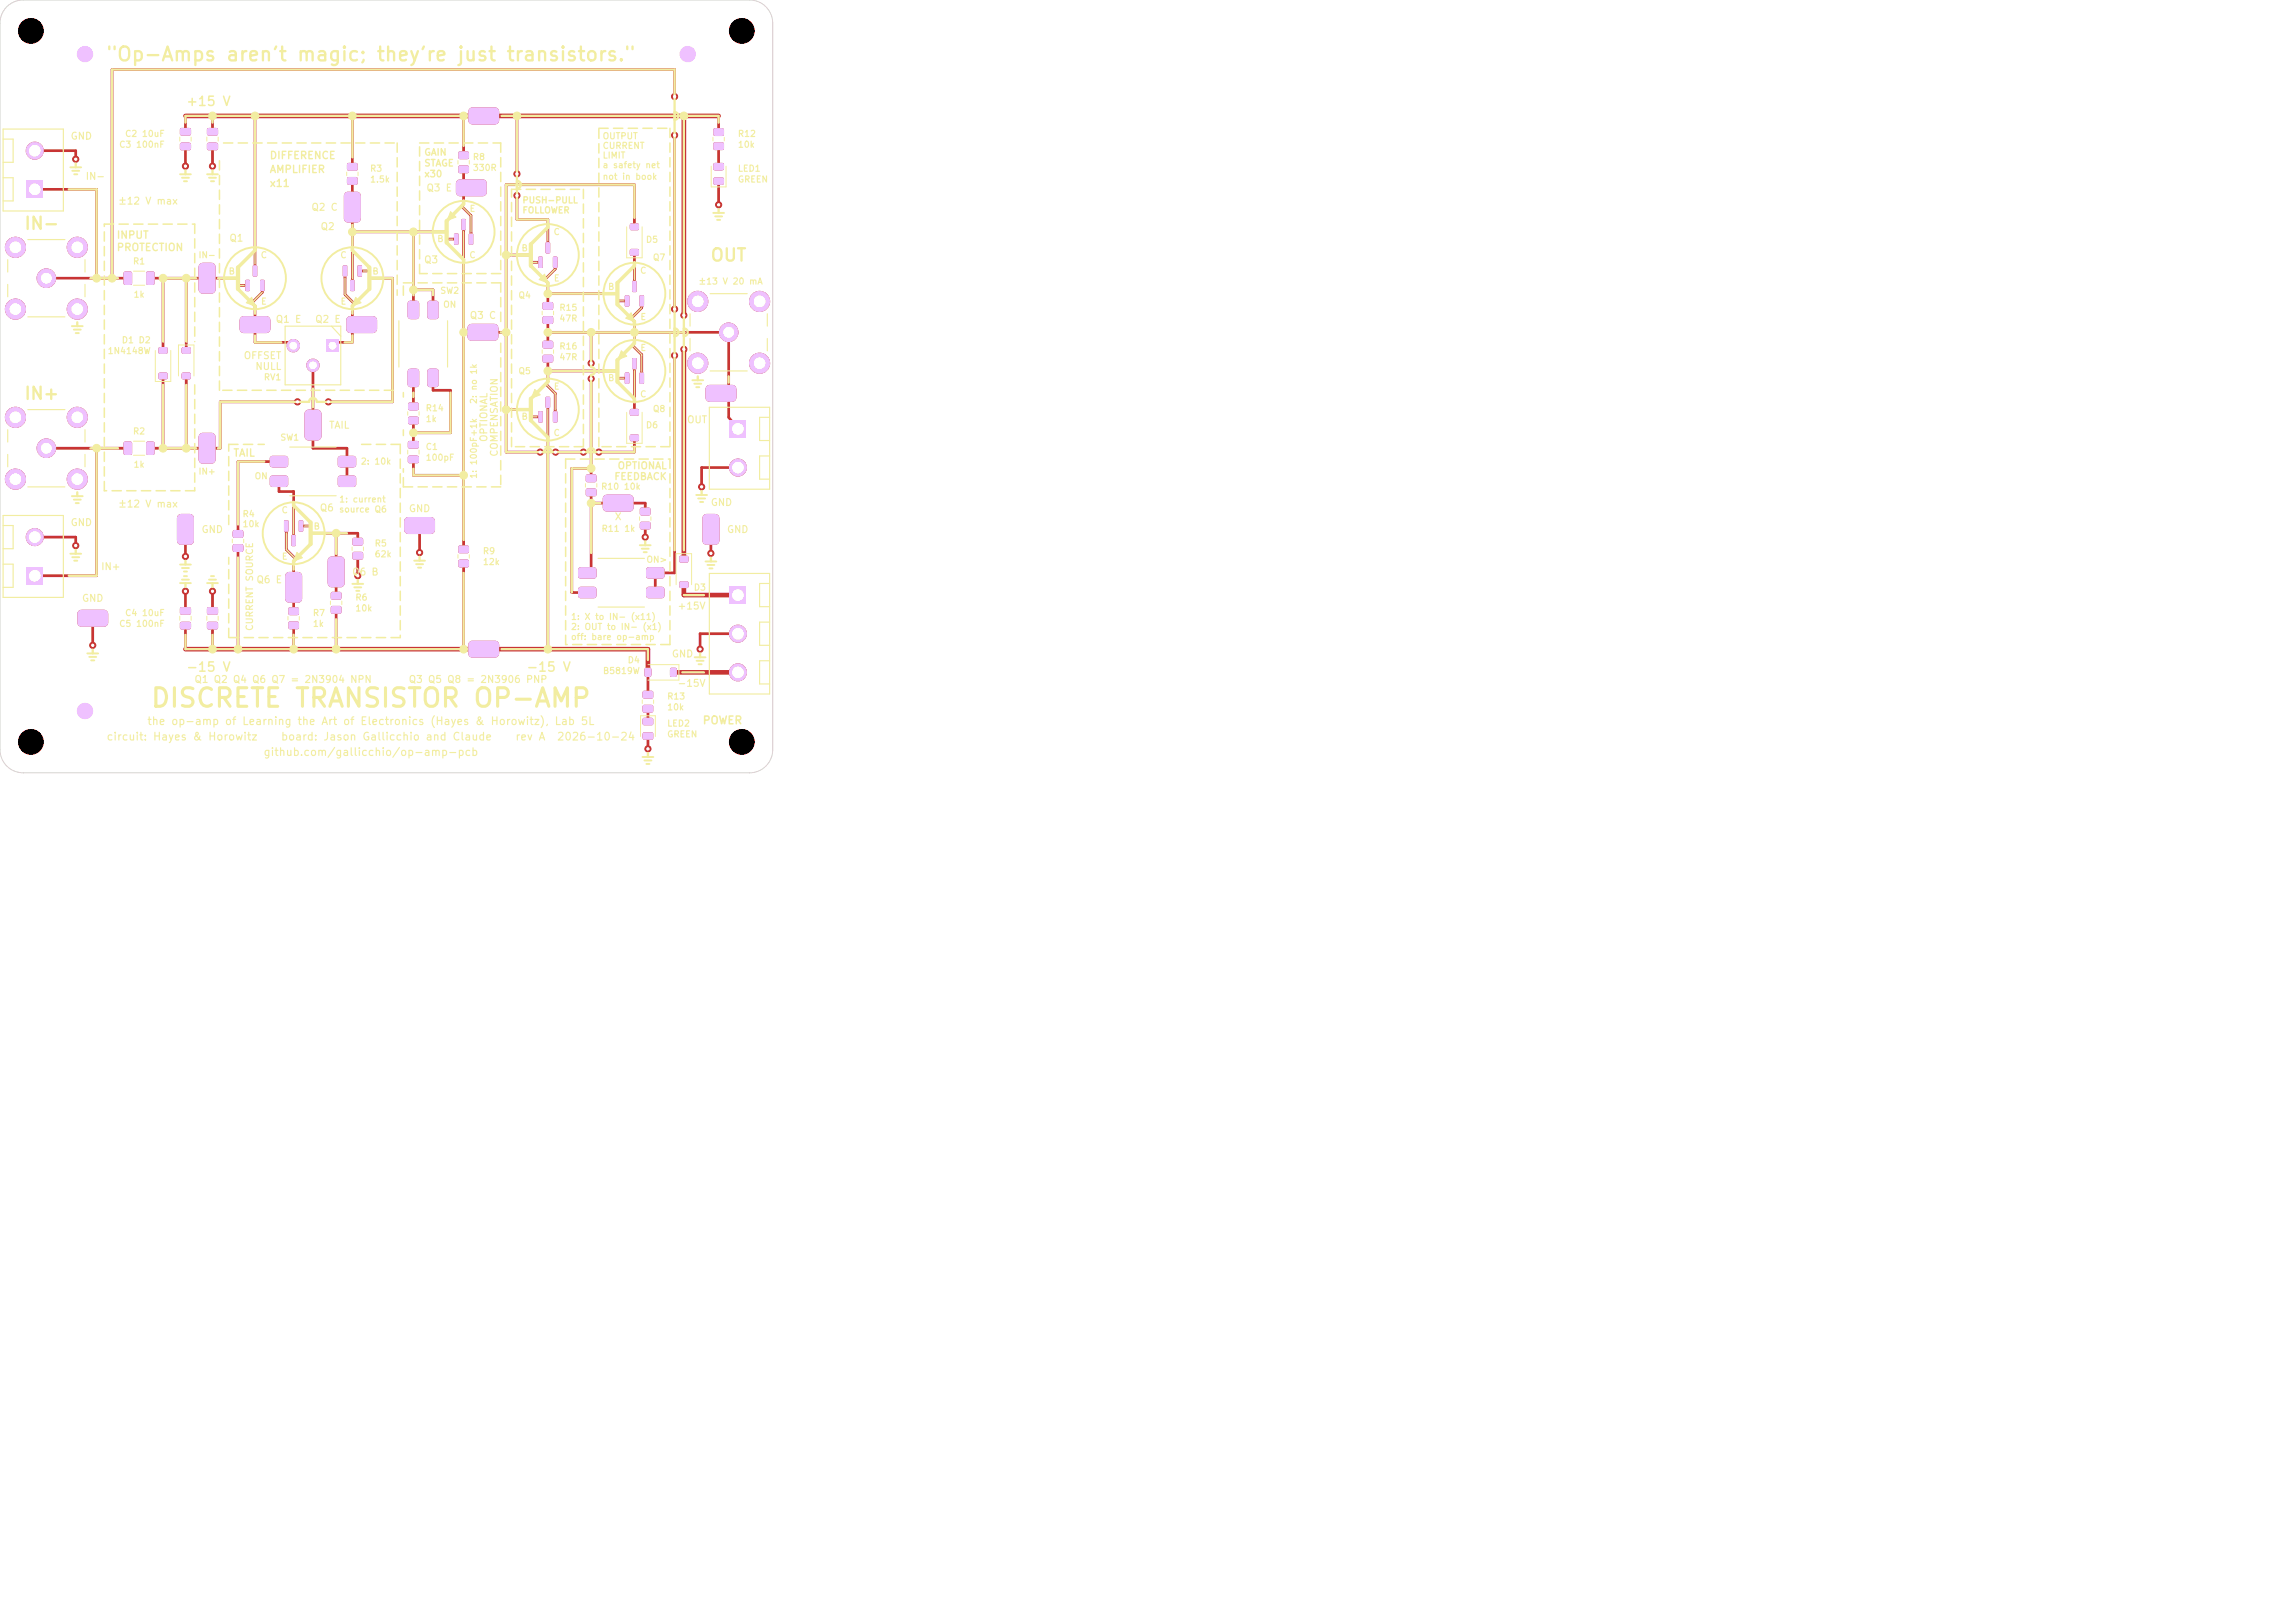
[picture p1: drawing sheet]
<svg xmlns="http://www.w3.org/2000/svg" width="297mm" height="210mm" viewBox="0 0 297 210" stroke-linecap="round" stroke-linejoin="round" font-family="sans-serif">
<defs><g id="words">
<text font-size="2.4" fill="#f2eda1" x="19.4" y="92.1">DISCRETE TRANSISTOR OP-AMP</text>
<text font-size="1.8" fill="#f2eda1" x="13.6" y="8.4">&quot;Op-Amps aren't magic; they're just transistors.&quot;</text>
<g font-size="1.6" fill="#f2eda1">
<text x="3" y="30.1">IN-</text>
<text x="91.8" y="34.2">OUT</text>
<text x="3" y="52.1">IN+</text>
</g>
<g font-size="1.2" fill="#f2eda1">
<text x="24" y="14">+15 V</text>
<text x="24" y="87.2">-15 V</text>
<text x="68" y="87.2">-15 V</text>
</g>
<g font-size="1" fill="#f2eda1">
<text x="34.8" y="20.8">DIFFERENCE</text>
<text x="34.8" y="22.6">AMPLIFIER</text>
<text x="34.8" y="24.4">x11</text>
<text x="15" y="31.1">INPUT</text>
<text x="15" y="32.7">PROTECTION</text>
<text x="30.1" y="59.3">TAIL</text>
<text x="19" y="94.1">the op-amp of Learning the Art of Electronics (Hayes &amp; Horowitz), Lab 5L</text>
<text x="90.9" y="94">POWER</text>
<text x="13.7" y="96.1">circuit: Hayes &amp; Horowitz</text>
<text x="34" y="98.1">github.com/gallicchio/op-amp-pcb</text>
<text x="36.3" y="96.1">board: Jason Gallicchio and Claude</text>
<text x="66.6" y="96.1">rev A</text>
<text x="72" y="96.1">2026-10-24</text>
</g>
<g font-size=".9" fill="#f2eda1">
<text x="9.1" y="18.3">GND</text>
<text x="11" y="23.5">IN-</text>
<text x="54.8" y="20.3">GAIN</text>
<text x="54.8" y="21.7">STAGE</text>
<text x="54.8" y="23.1">x30</text>
<text x="15.2" y="26.7">±12 V max</text>
<text x="40.2" y="27.5">Q2 C</text>
<text x="41.4" y="30">Q2</text>
<text x="55.1" y="25">Q3 E</text>
<text x="29.6" y="31.5">Q1</text>
<text x="54.8" y="34.3">Q3</text>
<text x="35.6" y="42">Q1 E</text>
<text x="40.7" y="42">Q2 E</text>
<text x="60.7" y="41.5">Q3 C</text>
<text x="31.5" y="46.7">OFFSET</text>
<text x="33" y="48.1">NULL</text>
<text x="42.5" y="55.7">TAIL</text>
<text x="63.3" y="57.3" transform="rotate(-90 63.3 57.3)">OPTIONAL</text>
<text x="64.6" y="59.2" transform="rotate(-90 64.6 59.2)">COMPENSATION</text>
<text x="88.8" y="55">OUT</text>
<text x="15.2" y="65.9">±12 V max</text>
<text x="79.4" y="62.3">FEEDBACK</text>
<text x="79.8" y="60.9">OPTIONAL</text>
<text x="91.9" y="65.7">GND</text>
<text x="9.1" y="68.3">GND</text>
<text x="26" y="69.2">GND</text>
<text x="41.3" y="66.4">Q6</text>
<text x="52.8" y="66.5">GND</text>
<text x="79.5" y="67.5">X</text>
<text x="94" y="69.2">GND</text>
<text x="13" y="74">IN+</text>
<text x="33.1" y="75.7">Q6 E</text>
<text x="45.5" y="74.7">Q6 B</text>
<text x="10.5" y="78.1">GND</text>
<text x="32.9" y="81.7" transform="rotate(-90 32.9 81.7)">CURRENT SOURCE</text>
<text x="87.6" y="79.1">+15V</text>
<text x="25.1" y="88.6">Q1 Q2 Q4 Q6 Q7 = 2N3904 NPN</text>
<text x="52.8" y="88.6">Q3 Q5 Q8 = 2N3906 PNP</text>
<text x="86.9" y="85.3">GND</text>
<text x="87.6" y="89.1">-15V</text>
</g>
<g font-size=".8" fill="#f2eda1">
<text x="16.1" y="17.9">C2 10uF</text>
<text x="95.4" y="17.9">R12</text>
<text x="15.4" y="19.3">C3 100nF</text>
<text x="47.8" y="22.4">R3</text>
<text x="47.8" y="23.8">1.5k</text>
<text x="61.1" y="20.9">R8</text>
<text x="61.1" y="22.3">330R</text>
<text x="77.9" y="18.2">OUTPUT</text>
<text x="77.9" y="19.5">CURRENT</text>
<text x="77.9" y="20.7">LIMIT</text>
<text x="77.9" y="22">a safety net</text>
<text x="77.9" y="23.5">not in book</text>
<text x="95.4" y="19.3">10k</text>
<text x="95.4" y="22.4">LED1</text>
<text x="95.4" y="23.8">GREEN</text>
<text x="60.7" y="27.6">E</text>
<text x="67.5" y="26.5">PUSH-PULL</text>
<text x="67.5" y="27.8">FOLLOWER</text>
<text x="17.1" y="34.4">R1</text>
<text x="25.6" y="33.6">IN-</text>
<text x="29.5" y="35.7">B</text>
<text x="33.7" y="33.6">C</text>
<text x="44" y="33.6">C</text>
<text x="48.1" y="35.7">B</text>
<text x="56.5" y="31.5">B</text>
<text x="60.7" y="33.6">C</text>
<text x="67.4" y="32.7">B</text>
<text x="71.6" y="30.6">C</text>
<text x="82.8" y="35.6">C</text>
<text x="83.5" y="31.6">D5</text>
<text x="84.4" y="33.9">Q7</text>
<text x="17.2" y="38.7">1k</text>
<text x="33.7" y="39.6">E</text>
<text x="44" y="39.6">E</text>
<text x="56.9" y="38.2">SW2</text>
<text x="57.3" y="40">ON</text>
<text x="67" y="38.8">Q4</text>
<text x="71.6" y="36.6">E</text>
<text x="72.3" y="40.4">R15</text>
<text x="72.3" y="41.8">47R</text>
<text x="78.6" y="37.7">B</text>
<text x="82.8" y="41.6">E</text>
<text x="90.3" y="37">±13 V 20 mA</text>
<text x="13.9" y="46">1N4148W</text>
<text x="15.7" y="44.6">D1 D2</text>
<text x="72.3" y="45.4">R16</text>
<text x="72.3" y="46.8">47R</text>
<text x="82.8" y="45.6">E</text>
<text x="34.1" y="49.4">RV1</text>
<text x="55" y="53.4">R14</text>
<text x="61.9" y="52.4" transform="rotate(-90 61.9 52.4)">2: no 1k</text>
<text x="67" y="48.6">Q5</text>
<text x="71.6" y="50.6">E</text>
<text x="78.6" y="49.5">B</text>
<text x="82.8" y="51.6">C</text>
<text x="84.4" y="53.5">Q8</text>
<text x="17.1" y="56.4">R2</text>
<text x="36.2" y="57.2">SW1</text>
<text x="55" y="54.8">1k</text>
<text x="55" y="58.4">C1</text>
<text x="55" y="59.8">100pF</text>
<text x="67.4" y="54.5">B</text>
<text x="71.6" y="56.6">C</text>
<text x="83.5" y="55.6">D6</text>
<text x="17.2" y="60.7">1k</text>
<text x="25.6" y="61.6">IN+</text>
<text x="32.9" y="62.2">ON</text>
<text x="43.8" y="65.2">1: current</text>
<text x="46.6" y="60.3">2: 10k</text>
<text x="61.9" y="62" transform="rotate(-90 61.9 62)">1: 100pF+1k</text>
<text x="77.7" y="63.6">R10 10k</text>
<text x="31.3" y="67.1">R4</text>
<text x="31.3" y="68.4">10k</text>
<text x="36.4" y="66.6">C</text>
<text x="40.5" y="68.7">B</text>
<text x="43.8" y="66.5">source Q6</text>
<text x="48.4" y="70.9">R5</text>
<text x="62.4" y="71.9">R9</text>
<text x="77.8" y="69">R11 1k</text>
<text x="36.4" y="72.6">E</text>
<text x="45.9" y="77.9">R6</text>
<text x="48.4" y="72.3">62k</text>
<text x="62.4" y="73.3">12k</text>
<text x="83.6" y="73">ON&gt;</text>
<text x="89.7" y="76.6">D3</text>
<text x="15.4" y="81.3">C5 100nF</text>
<text x="16.1" y="79.9">C4 10uF</text>
<text x="40.4" y="79.9">R7</text>
<text x="40.4" y="81.3">1k</text>
<text x="45.9" y="79.3">10k</text>
<text x="73.8" y="80.4">1: X to IN- (x11)</text>
<text x="73.8" y="81.7">2: OUT to IN- (x1)</text>
<text x="73.8" y="83">off: bare op-amp</text>
<text x="78" y="87.4">B5819W</text>
<text x="81.2" y="86">D4</text>
<text x="86.3" y="94.2">LED2</text>
<text x="86.3" y="95.6">GREEN</text>
<text x="86.3" y="90.7">R13</text>
<text x="86.3" y="92.1">10k</text>
</g>
</g></defs>
<g fill="#c83434" stroke="#c83434" stroke-width=".13">
<circle cx="11" cy="7" r=".5"/>
<circle cx="11" cy="92" r=".5"/>
<circle cx="89" cy="7" r=".5"/>
</g>
<g fill="#c83434">
<path d="M52.5 67.1l.3-.2 3.2 .1 .2 .2 .1 .3-.1 1.3-.2 .2-.3 .1-3.1-.1-.2-.2-.1-.2v-1.1z"/>
<path d="M92.4 16.6h.1h1l.2 .2v.6l-.2 .2h-1l-.2-.2z"/>
<path d="M92.4 18.5l.1-.1h1l.2 .3v.6l-.2 .1h-1l-.2-.2z"/>
<path d="M42.6 72.2l.4-.2h1l.3 .1 .2 .2 .1 3.2-.1 .2-.2 .2-1.3 .1-.3-.1-.2-.2-.1-3.1z"/>
<path d="M52.9 52.1h.1h1l.2 .2v.6l-.2 .2h-1l-.2-.2z"/>
<path d="M52.9 54l.1-.1h1l.2 .3v.6l-.2 .1h-1l-.2-.2z"/>
<path d="M37.1 74.2l.3-.2h1.1l.3 .1 .2 .2 .1 3.2-.1 .2-.2 .2-1.4 .1-.2-.1-.2-.2-.1-3.1z"/>
<path d="M23.1 66.7l.3-.2h1.1l.3 .1 .2 .2 .1 3.2-.1 .2-.2 .2-1.4 .1-.2-.1-.2-.2-.1-3.1z"/>
<path d="M31.8 36.2h.4l.1 .1 .1 1.2-.1 .2h-.4l-.1-.1z"/>
<path d="M33.7 36.2h.4l.1 .1v1.2v.2h-.4l-.1-.1z"/>
<path d="M32.7 34.4l.4-.1 .2 .1v1.3l-.1 .1h-.3l-.2-.1z"/>
<path d="M94.4 54.4h2.2v2.2h-2.2z"/>
</g>
<circle cx="95.5" cy="60.5" r="1.1" fill="#c83434" stroke="#c83434" stroke-width=".13"/>
<g fill="#c83434">
<path d="M60.8 83.1l.3-.2 3.2 .1 .2 .2 .1 .3-.1 1.3-.2 .2-.3 .1-3.1-.1-.2-.2-.1-.2v-1.1z"/>
<path d="M70.3 39.1h.1h1l.2 .2v.6l-.3 .2h-.9l-.2-.2z"/>
<path d="M70.3 41l.1-.1h1l.2 .3v.6l-.3 .1h-.9l-.2-.2z"/>
</g>
<g fill="#c83434" stroke="#c83434" stroke-width=".13">
<circle cx="94.3" cy="43" r="1.2"/>
<circle cx="90.3" cy="39" r="1.3"/>
<circle cx="90.3" cy="47" r="1.3"/>
<circle cx="98.3" cy="39" r="1.3"/>
<circle cx="98.3" cy="47" r="1.3"/>
</g>
<g fill="#c83434">
<path d="M30.2 68.6h.2h.9l.2 .2v.6l-.3 .2h-.9l-.2-.2z"/>
<path d="M30.2 70.5l.2-.1h.9l.2 .3v.6l-.3 .1h-.9l-.2-.2z"/>
<path d="M37.4 78.6h.2h.9l.2 .2v.6l-.3 .2h-.9l-.2-.2z"/>
<path d="M37.4 80.5l.2-.1h.9l.2 .3v.6l-.3 .1h-.9l-.2-.2z"/>
<path d="M31.2 41.1l.3-.2 3.2 .1 .2 .2 .1 .3-.1 1.3-.2 .2-.3 .1-3.1-.1-.2-.2-.1-.2v-1.1z"/>
<path d="M69.7 33.2h.4l.1 .1v1.2v.2h-.4l-.1-.1z"/>
<path d="M71.6 33.2h.4l.1 .1v1.2v.2h-.4l-.1-.1z"/>
<path d="M70.6 31.4l.4-.1 .2 .1v1.3l-.1 .1h-.4l-.1-.1z"/>
<path d="M92.4 23h1.1l.2 .2v.6l-.2 .1h-1l-.2-.2z"/>
<path d="M92.4 21.1h1.1l.2 .2v.6l-.2 .2-1-.1-.2-.2z"/>
<path d="M42.2 43.9h1.6v1.6h-1.6z"/>
</g>
<g fill="#c83434" stroke="#c83434" stroke-width=".13">
<circle cx="40.5" cy="47.3" r=".8"/>
<circle cx="38" cy="44.7" r=".8"/>
</g>
<g fill="#c83434">
<path d="M83.2 92.9h1.2l.2 .2-.1 .6-.2 .2-1-.1-.2-.2z"/>
<path d="M83.2 94.8h1.2l.2 .2-.1 .6-.2 .1h-1l-.2-.2z"/>
<path d="M42.9 76.6h.1h1l.2 .2v.6l-.2 .2h-1l-.2-.2z"/>
<path d="M42.9 78.5l.1-.1h1l.2 .3v.6l-.2 .1h-1l-.2-.2z"/>
<path d="M59.4 70.6h.2h.9l.2 .2v.6l-.3 .2h-.9l-.2-.2z"/>
<path d="M59.4 72.5l.2-.1h.9l.2 .3v.6l-.3 .1h-.9l-.2-.2z"/>
<path d="M80.9 38.2h.4l.1 .1 .1 1.2-.1 .2h-.4l-.1-.1z"/>
<path d="M82.8 38.2h.4l.1 .1v1.2v.2h-.4l-.1-.1z"/>
<path d="M81.8 36.4l.5-.1 .1 .1v1.3l-.1 .1h-.4l-.1-.1z"/>
<path d="M94.4 75.9h2.2v2.2h-2.2z"/>
</g>
<g fill="#c83434" stroke="#c83434" stroke-width=".13">
<circle cx="95.5" cy="82" r="1.1"/>
<circle cx="95.5" cy="87" r="1.1"/>
</g>
<g fill="#c83434">
<path d="M25.9 34.2l.3-.2h1.2l.2 .1 .2 .2 .1 3.2-.1 .2-.2 .2-1.4 .1-.2-.1-.2-.2-.1-3.1z"/>
<path d="M3.4 23.4h2.2v2.2h-2.2z"/>
</g>
<circle cx="4.5" cy="19.5" r="1.1" fill="#c83434" stroke="#c83434" stroke-width=".13"/>
<g fill="#c83434">
<path d="M23.6 45l.1-.1 .9 .1 .1 .1-.1 .6-.1 .1-.9-.1-.1-.1z"/>
<path d="M23.6 48.3l.1-.1 .9 .1 .1 .1-.1 .6-.1 .1-.9-.1-.1-.1z"/>
<path d="M45 41.1l.3-.2 3.2 .1 .2 .2 .1 .3-.1 1.3-.2 .2-.3 .1-3.1-.1-.2-.2-.1-.2v-1.1z"/>
<path d="M45.7 71.5l.2-.1h.9l.2 .3v.6l-.3 .1h-.9l-.2-.2z"/>
<path d="M45.7 69.6h.2h.9l.2 .2v.6l-.3 .2h-.9l-.2-.2z"/>
<path d="M91.1 66.7l.3-.2h1.1l.3 .1 .2 .2 .1 3.2-.1 .2-.2 .2-1.4 .1-.2-.1-.2-.2-.1-3.1z"/>
<path d="M75 73.4h.2h1.8l.2 .4-.1 .9-.3 .2-1.8-.1-.2-.3v-.9z"/>
<path d="M75 76l.2-.1 1.8 .1 .2 .3-.1 1-.3 .1h-1.8l-.2-.4v-.8z"/>
<path d="M83.7 76.1l.3-.2 1.8 .1 .2 .3-.1 1-.3 .1h-1.8l-.2-.4z"/>
<path d="M83.7 73.5l.3-.1h1.8l.2 .4-.1 .9-.3 .2-1.8-.1-.2-.3z"/>
<path d="M58.8 30.2h.4l.1 .1 .1 1.2-.1 .2h-.4l-.1-.1z"/>
<path d="M60.7 30.2h.4l.1 .1 .1 1.2-.1 .2h-.4l-.1-.1z"/>
<path d="M59.7 28.4l.4-.1 .2 .1v1.3l-.1 .1h-.4l-.1-.1z"/>
</g>
<g fill="#c83434" stroke="#c83434" stroke-width=".13">
<circle cx="6" cy="58" r="1.2"/>
<circle cx="10" cy="62" r="1.3"/>
<circle cx="10" cy="54" r="1.3"/>
<circle cx="2" cy="62" r="1.3"/>
<circle cx="2" cy="54" r="1.3"/>
</g>
<g fill="#c83434">
<path d="M43.8 61.7l.3-.2 1.8 .1 .2 .3-.1 1-.3 .1h-1.8l-.2-.4z"/>
<path d="M43.8 59.1l.3-.1h1.8l.2 .4-.1 .9-.3 .2-1.8-.1-.2-.3z"/>
<path d="M35 59.1l.3-.1h1.8l.2 .4-.1 .9-.3 .2-1.8-.1-.2-.3z"/>
<path d="M35 61.7l.3-.2 1.8 .1 .2 .3-.1 1-.3 .1h-1.8l-.2-.4z"/>
<path d="M26.8 78.6h.2h1.1l.1 .2v.6l-.2 .2-1.1-.1-.1-.2z"/>
<path d="M26.8 80.5h.2h1.1l.1 .2v.6l-.2 .2-1.1-.1-.1-.2z"/>
<path d="M91.5 50l.4-.2 3.1 .1 .2 .2 .1 .3-.1 1.3-.2 .2-.3 .1-3.1-.1-.2-.2-.1-.2v-1.1z"/>
<path d="M23.3 16.6h.2h1.1l.1 .2v.6l-.2 .2-1.1-.1-.1-.2z"/>
<path d="M23.3 18.5h.2h1.1l.1 .2v.6l-.2 .2-1.1-.1-.1-.2z"/>
<path d="M75.9 61.4h.1h1l.2 .2v.6l-.3 .2h-.9l-.2-.2z"/>
<path d="M75.9 63.3l.1-.1h1l.2 .3v.6l-.3 .1h-.9l-.2-.2z"/>
<path d="M81.6 56.3l.1-.1 .9 .1 .1 .1-.1 .6-.1 .1-.9-.1-.1-.1z"/>
<path d="M81.6 53l.1-.1 .9 .1 .1 .1-.1 .6-.1 .1-.9-.1-.1-.1z"/>
<path d="M52.8 57.1h.2h1.1l.1 .2v.6l-.2 .2-1.1-.1-.1-.2z"/>
<path d="M52.8 59h.2h1.1l.1 .2v.6l-.2 .2-1.1-.1-.1-.2z"/>
<path d="M39.6 53.2l.3-.2h1.1l.3 .1 .2 .2 .1 3.2-.1 .2-.2 .2-1.4 .1-.2-.1-.2-.2-.1-3.1z"/>
<path d="M20.6 48.3l.1-.1 .9 .1 .1 .1-.1 .6-.1 .1-.9-.1-.1-.1z"/>
<path d="M20.6 45l.1-.1 .9 .1 .1 .1-.1 .6-.1 .1-.9-.1-.1-.1z"/>
<path d="M38.7 67.4l.4-.1 .1 .1v1.3v.1h-.4l-.1-.1z"/>
<path d="M36.8 67.4l.4-.1 .1 .1v1.3v.1h-.4l-.1-.1z"/>
<path d="M37.7 69.2h.4l.2 .1v1.2l-.1 .2h-.3l-.2-.1z"/>
<path d="M83.2 91.3l.2-.1h1l.2 .3-.1 .6-.2 .1h-1l-.2-.2z"/>
<path d="M83.2 89.4h.2h1l.2 .2-.1 .6-.2 .2h-1l-.2-.2z"/>
</g>
<g fill="#c83434" stroke="#c83434" stroke-width=".13">
<circle cx="6" cy="36" r="1.2"/>
<circle cx="10" cy="40" r="1.3"/>
<circle cx="10" cy="32" r="1.3"/>
<circle cx="2" cy="40" r="1.3"/>
<circle cx="2" cy="32" r="1.3"/>
</g>
<g fill="#c83434">
<path d="M60.8 14.1l.3-.2 3.2 .1 .2 .2 .1 .3-.1 1.3-.2 .2-.3 .1-3.1-.1-.2-.2-.1-.2v-1.1z"/>
<path d="M88 72l.1-.1 .9 .1 .1 .1-.1 .6-.1 .1-.9-.1-.1-.1z"/>
<path d="M88 75.3l.1-.1 .9 .1 .1 .1-.1 .6-.1 .1-.9-.1-.1-.1z"/>
<path d="M16 35.2l.9-.1 .2 .2v1.3l-.2 .3h-.7l-.2-.2v-1.3z"/>
<path d="M19 35.2l.8-.1 .2 .2v1.3l-.1 .3h-.8l-.2-.2v-1.3z"/>
<path d="M25.9 56.2l.3-.2h1.2l.2 .1 .2 .2 .1 3.2-.1 .2-.2 .2-1.4 .1-.2-.1-.2-.2-.1-3.1z"/>
<path d="M26.8 16.6h.2h1.1l.1 .2v.6l-.2 .2-1.1-.1-.1-.2z"/>
<path d="M26.8 18.5h.2h1.1l.1 .2v.6l-.2 .2-1.1-.1-.1-.2z"/>
<path d="M80.9 48.2h.4l.1 .1 .1 1.2-.1 .2h-.4l-.1-.1z"/>
<path d="M82.8 48.2h.4l.1 .1v1.2v.2h-.4l-.1-.1z"/>
<path d="M81.8 46.4l.5-.1 .1 .1v1.3l-.1 .1h-.4l-.1-.1z"/>
<path d="M46.3 34.4l.4-.1 .1 .1 .1 1.3-.1 .1h-.4l-.1-.1z"/>
<path d="M44.4 34.4l.4-.1 .1 .1v1.3v.1h-.4l-.1-.1z"/>
<path d="M45.3 36.2h.4l.2 .1v1.2l-.1 .2h-.3l-.2-.1z"/>
<path d="M10.2 79.1l.4-.2 3.1 .1 .2 .2 .1 .3-.1 1.3-.2 .2-.3 .1-3.1-.1-.2-.2-.1-.2v-1.1z"/>
<path d="M44.7 25l.3-.2h1.1l.3 .1 .2 .2 .1 3.2-.1 .2-.2 .2-1.4 .1-.2-.1-.2-.2-.1-3.1z"/>
<path d="M45 21.1h.1h1l.2 .2v.6l-.2 .2h-1l-.2-.2z"/>
<path d="M45 23l.1-.1h1l.2 .3v.6l-.2 .1h-1l-.2-.2z"/>
<path d="M69.7 53.2h.4l.1 .1v1.2v.2h-.4l-.1-.1z"/>
<path d="M71.6 53.2h.4l.1 .1v1.2v.2h-.4l-.1-.1z"/>
<path d="M70.6 51.4l.4-.1 .2 .1v1.3l-.1 .1h-.4l-.1-.1z"/>
<path d="M70.3 44.1h.1h1l.2 .2v.6l-.3 .2h-.9l-.2-.2z"/>
<path d="M70.3 46l.1-.1h1l.2 .3v.6l-.3 .1h-.9l-.2-.2z"/>
<path d="M81.6 32.3l.1-.1 .9 .1 .1 .1-.1 .6-.1 .1-.9-.1-.1-.1z"/>
<path d="M81.6 29l.1-.1 .9 .1 .1 .1-.1 .6-.1 .1-.9-.1-.1-.1z"/>
<path d="M86.8 86.5l.1-.1 .6 .1 .1 .1-.1 .9-.1 .1-.6-.1-.1-.1z"/>
<path d="M83.5 86.5l.1-.1 .6 .1 .1 .1-.1 .9-.1 .1-.6-.1-.1-.1z"/>
<path d="M82.9 65.7h.1h1l.2 .2v.6l-.3 .2h-.9l-.2-.2z"/>
<path d="M82.9 67.6l.1-.1h1l.2 .3v.6l-.3 .1h-.9l-.2-.2z"/>
<path d="M59.4 19.6h.2h.9l.2 .2v.6l-.3 .2h-.9l-.2-.2z"/>
<path d="M59.4 21.5l.2-.1h.9l.2 .3v.6l-.3 .1h-.9l-.2-.2z"/>
<path d="M78.2 64.2l.3-.2 3.2 .1 .2 .2 .1 .3-.1 1.3-.2 .2-.2 .1-3.2-.1-.2-.2-.1-.2v-1.1z"/>
<path d="M59.2 23.4l.4-.2 3.1 .1 .2 .2 .1 .3-.1 1.3-.2 .2-.3 .1-3.1-.1-.2-.2-.1-.2v-1.1z"/>
<path d="M16 57.2l.9-.1 .2 .2v1.3l-.2 .3h-.7l-.2-.2v-1.3z"/>
<path d="M19 57.2l.8-.1 .2 .2v1.3l-.1 .3h-.8l-.2-.2v-1.3z"/>
<path d="M60.7 42.1l.4-.2 3.1 .1 .2 .2 .1 .3-.1 1.3-.2 .2-.2 .1-3.2-.1-.2-.2-.1-.2v-1.1z"/>
<path d="M23.3 78.6h.2h1.1l.1 .2v.6l-.2 .2-1.1-.1-.1-.2z"/>
<path d="M23.3 80.5h.2h1.1l.1 .2v.6l-.2 .2-1.1-.1-.1-.2z"/>
<path d="M3.4 73.4h2.2v2.2h-2.2z"/>
</g>
<circle cx="4.5" cy="69.5" r="1.1" fill="#c83434" stroke="#c83434" stroke-width=".13"/>
<g fill="#c83434">
<path d="M52.8 47.9l.3-.2h.9l.2 .2v1.8l-.1 .3-1 .1-.3-.2-.1-.2z"/>
<path d="M55.4 47.9l.3-.2h.8l.2 .2 .1 1.8-.2 .3-.9 .1-.3-.2-.1-.2z"/>
<path d="M55.4 39l1-.1 .3 .2 .1 1.8-.2 .3-.9 .1-.3-.2-.1-1.8z"/>
<path d="M52.9 39l1-.1 .3 .2v1.8l-.1 .3-1 .1-.3-.2-.1-1.8z"/>
</g>
<g fill="#c83434" stroke="#c83434" stroke-width=".13">
<circle cx="88.5" cy="40.8" r=".4"/>
<circle cx="66.9" cy="22.5" r=".4"/>
<circle cx="88.5" cy="45.2" r=".4"/>
<circle cx="66.9" cy="25.3" r=".4"/>
<circle cx="87.3" cy="40" r=".4"/>
<circle cx="87.3" cy="17.5" r=".4"/>
<circle cx="87.3" cy="12.5" r=".4"/>
<circle cx="87.3" cy="46" r=".4"/>
<circle cx="76.5" cy="47" r=".4"/>
<circle cx="76.5" cy="49" r=".4"/>
<circle cx="42.5" cy="52" r=".4"/>
<circle cx="38.5" cy="52" r=".4"/>
<circle cx="69.9" cy="58.5" r=".4"/>
<circle cx="75.5" cy="58.5" r=".4"/>
<circle cx="77.5" cy="58.5" r=".4"/>
<circle cx="71.9" cy="58.5" r=".4"/>
<circle cx="90.8" cy="63" r=".4"/>
<circle cx="9.8" cy="70.6" r=".4"/>
<circle cx="27.5" cy="76.5" r=".4"/>
<circle cx="24" cy="72" r=".4"/>
<circle cx="24" cy="21.5" r=".4"/>
<circle cx="54.3" cy="71.5" r=".4"/>
<circle cx="92" cy="71.6" r=".4"/>
<circle cx="83.5" cy="69.5" r=".4"/>
<circle cx="93" cy="26.5" r=".4"/>
<circle cx="83.8" cy="96.9" r=".4"/>
<circle cx="9.8" cy="20.6" r=".4"/>
<circle cx="24" cy="76.5" r=".4"/>
<circle cx="46.3" cy="74.5" r=".4"/>
<circle cx="12" cy="83.5" r=".4"/>
<circle cx="90.6" cy="84" r=".4"/>
<circle cx="27.5" cy="21.5" r=".4"/>
</g>
<g fill="none" stroke="#c83434" stroke-width=".35">
<path d="M4.5 19.5h5.3v1.1M24 15v2.1M24 19v2.5M27.5 15v2.1M27.5 19v2.5M33 15v20.1M45.6 15v6.6M60 15v5.1M66.9 15v7.5M87.3 12.5v-3.5h-72.8v27M87.3 17.5v22.5M93 15v2.1"/>
<path d="M93 18.9v2.7M4.5 24.5h8v11.5M6 36h10.5M19.5 36h11.3v.9h1.2M21.1 36v9.4M24.1 36v9.4M33.9 36.9v.9l-1.3 1.4 .4 .4v4.7h5v.4M44.6 35.1v3l1.3 1.2-.3 .3v4.7h-2.6v.4M45.6 23.4v13.5M45.6 30h12.2v.9h1.2M46.5 35.1h1.3v.9h3v16h-8.3M53.5 30v10.1"/>
<path d="M53.5 37.5h2.5v2.6M60 21.9v4.5l-.3 .3 1.2 1.2v3M60 29.1v42M65.5 33h3.2v.9h1.2M66.9 25.3v3.1h4v3.7M70.9 38h9v.9h1.2M71.9 33.9v.9l-1.4 1.4 .4 .4v3M82.1 29.4v-5.5h-16.6v34.6h4.4M82.1 32.7v4.4M83 38.9v.9l-1.3 1.4 .4 .4v2.8l-.3 .3 1.2 1.2v3M93 23.4v3.1M6 58h10.5"/>
<path d="M12.5 58v16.5h-8M21.1 48.7v9.3M24.1 48.7v9.3M36.1 59.7h-5.3v9.4M38.5 52h-10v6h-9M40.5 47.3v10.7h4.4v4.3M53.5 48.9v3.7M53.5 54.4v3.2M53.5 59.5v2h6.5M56 48.9v1.6h2.3v5.5h-4.8M60 43h5.5M65.5 53h3.2v.9h1.2"/>
<path d="M70.9 41.4v3.2M70.9 46.4v3l-.3 .3 1.3 1.2v3M70.9 52.1v31.9M70.9 43h23.4v11l1.2 1.5M70.9 48h9v.9h1.2M71.9 58.5h3.6M76.5 43v4M76.5 49v12.9M82.1 47.1v6.3M82.1 56.7v1.8h-4.6M87.3 46v28.1h-2.5v2.6M4.5 69.5h5.3v1.1"/>
<path d="M24 68.5v3.5M24 76.5v2.6M27.5 76.5v2.6M30.8 70.9v13.1M36.1 62.3v1.3h1.9v6.3M37 68.1v3l1.3 1.2-.3 .3v6.5M38.9 68.1h1.3v.9h6.1v1.1M43.5 69v8.1M43.5 78.9v5.1M46.3 71.9v2.6M54.3 68v3.5M60 72.9v11.1"/>
<path d="M76.5 63.7v10.4h-.5M76.5 60.6h-2.5v16.1h2M76.5 65.1h7v1.1M83.5 68v1.5M92 68.5v3.1M95.5 60.5h-4.7v2.5M12 80v3.5M24 81v3M27.5 81v3M38 80.9v3.1M83.9 87v2.9M83.9 91.7v1.7"/>
<path d="M83.9 95.2v1.7M95.5 82h-4.9v2"/>
</g>
<path d="M24 15h69M88.5 15v25.8M88.5 45.2v27.2M88.5 75.7v1.3h7M24 84h59.9v3M87.1 87h8.4" fill="none" stroke="#c83434" stroke-width=".6"/>
<path d="M31.9 39.2l.7-.7 .4 1.1z" fill="none" stroke="#f2eda1" stroke-width=".13"/>
<path d="M31.9 39.2l.7-.7 .4 1.1z" fill="#f2eda1"/>
<path d="M38.4 71.5l.7 .7-1.1 .4z" fill="none" stroke="#f2eda1" stroke-width=".13"/>
<path d="M38.4 71.5l.7 .7-1.1 .4z" fill="#f2eda1"/>
<path d="M46 38.5l.7 .7-1.1 .4z" fill="none" stroke="#f2eda1" stroke-width=".13"/>
<path d="M46 38.5l.7 .7-1.1 .4z" fill="#f2eda1"/>
<path d="M58.3 27.4l.7 .7-1.1 .4z" fill="none" stroke="#f2eda1" stroke-width=".13"/>
<path d="M58.3 27.4l.7 .7-1.1 .4z" fill="#f2eda1"/>
<path d="M69.2 50.4l.7 .7-1.1 .4z" fill="none" stroke="#f2eda1" stroke-width=".13"/>
<path d="M69.2 50.4l.7 .7-1.1 .4z" fill="#f2eda1"/>
<path d="M69.8 36.2l.7-.7 .4 1.1z" fill="none" stroke="#f2eda1" stroke-width=".13"/>
<path d="M69.8 36.2l.7-.7 .4 1.1z" fill="#f2eda1"/>
<path d="M80.4 45.4l.7 .7-1.1 .4z" fill="none" stroke="#f2eda1" stroke-width=".13"/>
<path d="M80.4 45.4l.7 .7-1.1 .4z" fill="#f2eda1"/>
<path d="M81 41.2l.7-.7 .4 1.1z" fill="none" stroke="#f2eda1" stroke-width=".13"/>
<path d="M81 41.2l.7-.7 .4 1.1z" fill="#f2eda1"/>
<g fill="none" stroke="#f2eda1" stroke-width=".3">
<path d="M27.5 15v.9M33 15v16.9M45.6 15v5.4M60 15v3.9M60.3 15h-36.3v.9M64.9 15h28.1v.9M66.9 15v13.4h4v.5M87.3 14.5a.5 .5 0 0 1 .5 .5 .5 .5 0 0 1-.5 .5M88.5 15v56.2M8.9 24.5h3.6v11.5M9.8 21.2v.5M11.7 36h3.6"/>
<path d="M14.5 36v-27h72.8v62.2M20.7 36h4.7M21.1 36v8.2M24 22.1v.5M24.1 36v8.2M27.5 22.1v.5M28.2 36h.7M45.6 29.1v2.8M45.6 30h10.3M49.7 36h1.1v16h-9.8a.5 .5 0 0 0-.5-.5 .5 .5 0 0 0-.5 .5h-11.5v6h-.3M53.5 30v8.2M53.5 37.5h2.5v.7"/>
<path d="M60 34.1v35.8M65.5 33h1.3M66.9 23.4a.5 .5 0 0 1 .5 .5 .5 .5 0 0 1-.5 .5M70.9 37.1v1.3M70.9 38h7.1M82.1 28.2v-4.3h-16.6v34.6h16.6v-.7M93 27.1v.5M10 41.7v.5M11.7 58h3.6M12.5 58v16.5h-3.6M20.7 58h4.7M21.1 49.8v8.2"/>
<path d="M24.1 49.8v8.2M33 40.1v.5M33 43.4v.9h3.4M34.2 59.7h-3.4v8.2M40.5 50.3v2.4M45.6 43.4v.9h-1M45.6 40.1v.5M53.5 50.8v.6M53.5 55.6v.8M58.3 50.8v5.2h-4.8M64.8 43h.7M65.5 53h1.3"/>
<path d="M70.4 58.5a.5 .5 0 0 1 .5-.5 .5 .5 0 0 1 .5 .5M70.9 43h17.7M70.9 42.6v.8M70.9 47.6v1.3M70.9 57.1v26.9M70.9 48h7.1M76 58.5a.5 .5 0 0 1 .5-.5 .5 .5 0 0 1 .5 .5M76.5 43v4.5a.5 .5 0 0 1 .5 .5 .5 .5 0 0 1-.5 .5v12.1h-2.5v16.1M82.1 42.1v1.8M87.3 42.5a.5 .5 0 0 1 .5 .5 .5 .5 0 0 1-.5 .5M88.5 42.5a.5 .5 0 0 1 .5 .5 .5 .5 0 0 1-.5 .5M90.3 48.7v.5"/>
<path d="M94.3 48.7v.8M9.8 71.2v.5M10 63.7v.5M24 72.6v.5M24 75.5v.5M27.5 75.5v.5M30.8 72.1v11.9M38 73.1v.6M42.1 69h2.8M43.5 69v2.7M46.3 75.1v.5M53.5 60.6v.9h6.5"/>
<path d="M54.3 72.1v.5M60 74.1v9.9M77.7 65.1h-1.2v6.5M83.5 70.1v.5M88.5 77h2.6M90.8 63.6v.5M92 72.2v.5M12 84.1v.5M24 82.1v1.9h36.3M27.5 82.1v1.9M38 82.1v1.9M43.5 80.1v3.9"/>
<path d="M64.9 84h19v1.4M83.9 97.5v.5M88.3 87h2.8M90.6 84.6v.5"/>
</g>
<g fill="none" stroke="#f2eda1" stroke-width=".25">
<path d="M9.1 21.7h1.4M9.3 22.1h.9M9.6 22.6h.4M23.3 22.6h1.4M23.5 23h.9M23.8 23.5h.4M26.8 22.6h1.4M27 23h.9M27.3 23.5h.4M92.3 27.6h1.4M92.5 28h1M92.8 28.5h.4"/>
<path d="M9.3 42.2h1.4M9.5 42.7h1M9.8 43.1h.4M89.6 49.2h1.4M89.8 49.7h1M90.1 50.1h.4M9.1 71.7h1.4M9.3 64.2h1.4M9.3 72.1h.9M9.5 64.7h1M9.6 72.6h.4M9.8 65.1h.4"/>
<path d="M23.3 75.5h1.4M23.3 73.1h1.4M23.5 75h.9M23.5 73.5h.9M23.8 74.6h.4M23.8 74h.4M26.8 75.5h1.4M27 75h.9M27.3 74.6h.4M45.6 75.6h1.4M45.9 76h.8M46.1 76.5h.4"/>
<path d="M53.6 72.6h1.4M53.8 73h.9M54.1 73.5h.4M82.8 70.6h1.4M83 71h.9M83.3 71.5h.4M90.1 64.1h1.4M90.4 64.5h.8M90.6 65h.4M91.3 72.7h1.4M91.6 73.1h.8M91.8 73.6h.4"/>
<path d="M11.3 84.6h1.4M11.5 85h.9M11.8 85.5h.4M83.1 98h1.5M83.4 98.4h.9M83.6 98.9h.4M89.9 85.1h1.4M90.1 85.5h.9M90.4 86h.4"/>
<circle cx="33" cy="36" r="4"/>
<circle cx="45.6" cy="36" r="4"/>
<circle cx="60" cy="30" r="4"/>
<circle cx="70.9" cy="33" r="4"/>
<circle cx="82.1" cy="38" r="4"/>
<circle cx="70.9" cy="53" r="4"/>
<circle cx="82.1" cy="48" r="4"/>
<circle cx="38" cy="69" r="4"/>
</g>
<g fill="#f2eda1" stroke="#f2eda1" stroke-width=".13">
<circle cx="12.5" cy="36" r=".5"/>
<circle cx="12.5" cy="58" r=".5"/>
<circle cx="14.5" cy="36" r=".5"/>
<circle cx="21.1" cy="36" r=".5"/>
<circle cx="21.1" cy="58" r=".5"/>
<circle cx="24.1" cy="36" r=".5"/>
<circle cx="24.1" cy="58" r=".5"/>
<circle cx="27.5" cy="15" r=".5"/>
<circle cx="27.5" cy="84" r=".5"/>
<circle cx="30.8" cy="84" r=".5"/>
<circle cx="33" cy="15" r=".5"/>
<circle cx="38" cy="84" r=".5"/>
<circle cx="43.5" cy="69" r=".5"/>
<circle cx="43.5" cy="84" r=".5"/>
<circle cx="45.6" cy="15" r=".5"/>
<circle cx="45.6" cy="30" r=".5"/>
<circle cx="53.5" cy="30" r=".5"/>
<circle cx="53.5" cy="37.5" r=".5"/>
<circle cx="53.5" cy="56" r=".5"/>
<circle cx="60" cy="15" r=".5"/>
<circle cx="60" cy="43" r=".5"/>
<circle cx="60" cy="61.5" r=".5"/>
<circle cx="60" cy="84" r=".5"/>
<circle cx="65.5" cy="33" r=".5"/>
<circle cx="65.5" cy="43" r=".5"/>
<circle cx="65.5" cy="53" r=".5"/>
<circle cx="66.9" cy="15" r=".5"/>
<circle cx="70.9" cy="38" r=".5"/>
<circle cx="70.9" cy="43" r=".5"/>
<circle cx="70.9" cy="48" r=".5"/>
<circle cx="70.9" cy="84" r=".5"/>
<circle cx="76.5" cy="43" r=".5"/>
<circle cx="76.5" cy="60.6" r=".5"/>
<circle cx="76.5" cy="65.1" r=".5"/>
<circle cx="82.1" cy="43" r=".5"/>
<circle cx="88.5" cy="15" r=".5"/>
</g>
<g fill="none" stroke="#f2eda1" stroke-width=".2">
<path d="M28.9 18.5h1.2M30.8 18.5h1.2M32.7 18.5h1.2M34.6 18.5h1.2M36.5 18.5h1.2M38.4 18.5h1.2M40.3 18.5h1.2M42.2 18.5h1.2M44.1 18.5h1.2M46 18.5h1.2M47.9 18.5h1.2M49.8 18.5h1.2"/>
<path d="M51.4 18.5v1.2M54.3 18.5h1.2M54.3 19v1.2M56.2 18.5h1.2M58.1 18.5h1.2M60 18.5h1.2M61.9 18.5h1.2M63.8 18.5h1v1.2M77.5 16.6h1.2M77.5 16.7v1.2M77.5 18.6v1.2M79.4 16.6h1.2"/>
<path d="M81.3 16.6h1.2M83.2 16.6h1.2M85.1 16.6h1.2M86.7 16.6v1.2M86.7 18.5v1.2M13.5 30v1.2M13.5 31.9v1.2M13.5 33.8v1.2M13.5 35.7v1.2M13.5 37.6v1.2M13.5 39.5v1.2M14.7 29h-1.2v.3"/>
<path d="M15.4 29h1.2M17.3 29h1.2M19.2 29h1.2M21.1 29h1.2M23 29h1.2M24.9 29h.3v1.2M25.2 30.9v1.2M25.2 32.8v1.2M25.2 34.7v1.2M25.2 36.6v1.2M25.2 38.5v1.2M28.4 20.8v1.2"/>
<path d="M28.4 22.7v1.2M28.4 24.6v1.2M28.4 26.5v1.2M28.4 28.4v1.2M28.4 30.3v1.2M28.4 32.2v1.2M28.4 34.1v1.2M28.4 36v1.2M28.4 37.9v1.2M28.4 39.8v1.2M51.4 20.4v1.2M51.4 22.3v1.2"/>
<path d="M51.4 24.2v1.2M51.4 26.1v1.2M51.4 28v1.2M51.4 29.9v1.2M51.4 31.8v1.2M51.4 33.7v1.2M51.4 35.6v1.2M51.4 37.5v.7M52.2 36.6h1.2M52.2 37v1.2M54.1 36.6h1.2M54.3 20.9v1.2"/>
<path d="M54.3 22.8v1.2M54.3 24.7v1.2M54.3 26.6v1.2M54.3 28.5v1.2M54.3 30.4v1.2M54.3 32.3v1.2M54.3 34.2v1.2h1M56 36.6h1.2M56 35.4h1.2M57.9 36.6h1.2M57.9 35.4h1.2M59.8 36.6h1.2"/>
<path d="M59.8 35.4h1.2M61.7 36.6h1.2M61.7 35.4h1.2M63.6 36.6h1.2v1.2M63.6 35.4h1.2M64.8 20.4v1.2M64.8 22.3v1.2M64.8 24.2v1.2M64.8 26.1v1.2M64.8 28v1.2M64.8 29.9v1.2M64.8 31.8v1.2"/>
<path d="M64.8 33.7v1.2M64.8 38.5v1.2M66.2 26.2v1.2M66.2 28.1v1.2M66.2 30v1.2M66.2 31.9v1.2M66.2 33.8v1.2M66.2 35.7v1.2M66.2 37.6v1.2M66.2 39.5v1.2M67.4 24.5h-1.2v1M68.1 24.5h1.2"/>
<path d="M70 24.5h1.2M71.9 24.5h1.2M73.8 24.5h1.2M75.5 24.5v1.2M75.5 26.4v1.2M75.5 28.3v1.2M75.5 30.2v1.2M75.5 32.1v1.2M75.5 34v1.2M75.5 35.9v1.2M75.5 37.8v1.2M75.5 39.7v1.2"/>
<path d="M77.5 20.5v1.2M77.5 22.4v1.2M77.5 24.3v1.2M77.5 26.2v1.2M77.5 28.1v1.2M77.5 30v1.2M77.5 31.9v1.2M77.5 33.8v1.2M77.5 35.7v1.2M77.5 37.6v1.2M77.5 39.5v1.2M86.7 20.4v1.2"/>
<path d="M86.7 22.3v1.2M86.7 24.2v1.2M86.7 26.1v1.2M86.7 28v1.2M86.7 29.9v1.2M86.7 31.8v1.2M86.7 33.7v1.2M86.7 35.6v1.2M86.7 37.5v1.2M86.7 39.4v1.2M13.5 41.4v1.2M13.5 43.3v1.2"/>
<path d="M13.5 45.2v1.2M13.5 47.1v1.2M13.5 49v1.2M13.5 50.9v1.2M13.5 52.8v1.2M13.5 54.7v1.2M13.5 56.6v1.2M13.5 58.5v1.2M25.2 40.4v1.2M25.2 42.3v1.2M25.2 44.2h.1M25.2 49.8v1.2"/>
<path d="M25.2 51.7v1.2M25.2 53.6v1.2M25.2 55.5v1.2M25.2 57.4v1.2M25.2 59.3v1.2M28.4 41.7v1.2M28.4 43.6v1.2M28.4 45.5v1.2M28.4 47.4v1.2M28.4 49.3v1.2M28.8 50.5h1.2M29.6 59.1v1.2"/>
<path d="M30.7 50.5h1.2M30.8 57.5h-1.2v.9M31.5 57.5h1.2M32.6 50.5h1.2M33.4 57.5h.8M34.5 50.5h1.2M36.4 50.5h1.2M38.3 50.5h1.2M40.2 50.5h1.2M42.1 50.5h1.2M44 50.5h1.2M45.9 50.5h1.2"/>
<path d="M46.8 57.5h1.2M47.8 50.5h1.2M48.7 57.5h1.2M49.7 50.5h1.2M50.6 57.5h1.2v1.2M51.8 59.4v1.2M52.2 50.8v.6M52.2 55.6v.8M64.8 40.4v1.2M64.8 44.4v1.2M64.8 46.3v1.2M64.8 48.2v1.2"/>
<path d="M64.8 50.1v1.2M64.8 52v1.2M64.8 53.9v1.2M64.8 55.8v1.2M64.8 57.7v1.2M64.8 59.6v1.2M66.2 41.4v1.2M66.2 43.3v1.2M66.2 45.2v1.2M66.2 47.1v1.2M66.2 49v1.2M66.2 50.9v1.2"/>
<path d="M66.2 52.8v1.2M66.2 54.7v1.2M66.2 56.6v1.2M66.7 57.8h1.2M68.6 57.8h1.2M70.5 57.8h1.2M72.4 57.8h1.2M74.4 59.4h-1.2v1.2M75.1 59.4h1.2M75.5 56.8v1h-1.2M75.5 41.6v1.2M75.5 43.5v1.2"/>
<path d="M75.5 45.4v1.2M75.5 47.3v1.2M75.5 49.2v1.2M75.5 51.1v1.2M75.5 53v1.2M75.5 54.9v1.2M77 59.4h1.2M77.5 41.4v1.2M77.5 43.3v1.2M77.5 45.2v1.2M77.5 47.1v1.2M77.5 49v1.2"/>
<path d="M77.5 50.9v1.2M77.5 52.8v1.2M77.5 54.7v1.2M77.5 56.6v1.2M77.9 57.8h1.2M78.9 59.4h1.2M79.8 57.8h1.2M80.8 59.4h1.2M81.7 57.8h1.2M82.7 59.4h1.2M83.6 57.8h1.2M84.6 59.4h1.2"/>
<path d="M85.5 57.8h1.2M86.5 59.4h.2v1.2M86.7 41.3v1.2M86.7 43.2v1.2M86.7 45.1v1.2M86.7 47v1.2M86.7 48.9v1.2M86.7 50.8v1.2M86.7 52.7v1.2M86.7 54.6v1.2M86.7 56.5v1.2M13.5 60.4v1.2"/>
<path d="M13.5 62.3v1.2h.3M14.5 63.5h1.2M16.4 63.5h1.2M18.3 63.5h1.2M20.2 63.5h1.2M22.1 63.5h1.2M25.2 63.1v.4h-1.2M25.2 61.2v1.2M29.6 61v1.2M29.6 62.9v1.2M29.6 64.8v1.2M29.6 66.7v1.2"/>
<path d="M29.6 72.1v.9M29.6 73.7v1.2M29.6 75.6v1.2M29.6 77.5v1.2M29.6 79.4v1.2M51.8 61.3v1.2M51.8 63.2v1.2M51.8 65.1v1.2M51.8 67v1.2M51.8 68.9v1.2M51.8 70.8v1.2M51.8 72.7v1.2"/>
<path d="M51.8 74.6v1.2M51.8 76.5v1.2M51.8 78.4v1.2M52.2 60.6v.5M52.2 61.8v1.2h1.2M54.1 63h1.2M56 63h1.2M57.9 63h1.2M59.8 63h1.2M61.7 63h1.2M63.6 63h1.2M64.8 61.5v1.2"/>
<path d="M73.2 61.3v1.2M73.2 63.2v1.2M73.2 65.1v1.2M73.2 67v1.2M73.2 68.9v1.2M73.2 70.8v1.2M73.2 72.7v1.2M73.2 74.6v1.2M73.2 76.5v1.2M73.2 78.4v1.2M86.7 61.3v1.2M86.7 63.2v1.2"/>
<path d="M86.7 65.1v1.2M86.7 67v1.2M86.7 68.9v1.2M86.7 70.8v1.2M86.7 72.7v1.2M86.7 74.6v1.2M86.7 76.5v1.2M86.7 78.4v1.2M29.6 81.3v1.2M29.7 82.5h1.2M31.6 82.5h1.2M33.5 82.5h1.2"/>
<path d="M35.4 82.5h1.2M37.3 82.5h1.2M39.2 82.5h1.2M41.1 82.5h1.2M43 82.5h1.2M44.9 82.5h1.2M46.8 82.5h1.2M48.7 82.5h1.2M51.8 82.2v.3h-1.2M51.8 80.3v1.2M73.2 80.3v1.2M73.2 82.2v1.2h.2"/>
<path d="M74.1 83.4h1.2M76 83.4h1.2M77.9 83.4h1.2M79.8 83.4h1.2M81.7 83.4h1.2M83.6 83.4h1.2M86.7 82.2v1.2h-1.2M86.7 80.3v1.2"/>
</g>
<g fill="none" stroke="#f2eda1" stroke-width=".45">
<path d="M29 36h1.8M30.8 37.4l2.2 2.2v.4M33 32v.4l-2.2 2.2M45.6 32v.4l2.2 2.2M47.8 36h1.8M47.8 37.4l-2.2 2.2v.4M56 30h1.8M57.8 31.4l2.2 2.2v.4M60 26v.4l-2.2 2.2M66.9 33h1.8M68.7 34.4l2.2 2.2v.4M70.9 29v.4l-2.2 2.2"/>
<path d="M78.1 38h1.8M79.9 39.4l2.2 2.2v.4M82.1 34v.4l-2.2 2.2M66.9 53h1.8M68.7 54.4l2.2 2.2v.4M70.9 49v.4l-2.2 2.2M78.1 48h1.8M79.9 49.4l2.2 2.2v.4M82.1 44v.4l-2.2 2.2M38 65v.4l2.2 2.2M40.2 70.4l-2.2 2.2v.4M40.2 69h1.8"/>
</g>
<path d="M30.8 34.6v2.8M47.8 34.6v2.8M57.8 28.6v2.8M68.7 31.6v2.8M79.9 36.6v2.8M68.7 51.6v2.8M79.9 46.6v2.8M40.2 67.6v2.8" fill="none" stroke="#f2eda1" stroke-width=".55"/>
<g fill="none" stroke="#f2eda1" stroke-width=".16">
<path d="M31.1 36.9h.5M33 32.4v1.8M33.9 37.8l-1.3 1.4M44.6 35.9v2.2l1.3 1.2M45.6 32.4v3.7M47 35.1h.5M58.1 30.9h.5M59.7 26.7l1.2 1.2v2.2M60 30v3.6M69 33.9h.5M70.9 29.4v1.8M71.9 34.8l-1.4 1.4"/>
<path d="M80.2 38.9h.5M82.1 34.4v1.8M83 39.8l-1.3 1.4M69 53.9h.5M70.6 49.7l1.3 1.2v2.2M70.9 53v3.6M80.2 48.9h.5M81.8 44.7l1.2 1.2v2.2M82.1 48v3.6M37 69v2.1l1.3 1.2M38 65.4v3.7M39.4 68.1h.5"/>
</g>
<g fill="none" stroke="#f2eda1" stroke-width=".13">
<path d="M23.3 17.7v.6M24.7 17.7v.6M26.8 17.7v.6M28.2 17.7v.6M92.3 17.8v.4M93.7 17.8v.4M17.3 35.1h1.4M17.3 36.9h1.4M44.9 22.3v.4M46.3 22.3v.4M59.3 20.8v.4M60.7 20.8v.4"/>
<path d="M81.1 29.4v4h2v-4M92 21.5v2.7h2v-2.7M17.3 57.1h1.4M17.3 58.9h1.4M20.1 45.4v4h2v-4M23.1 48.7v-4.1h2v4.1M52.8 53.3v.4M52.8 58.2v.6M54.2 53.3v.4M54.2 58.2v.6M70.2 40.3v.4M70.2 45.3v.4"/>
<path d="M71.6 40.3v.4M71.6 45.3v.4M81.1 53.4v4h2v-4M23.3 79.7v.6M24.7 79.7v.6M26.8 79.7v.6M28.2 79.7v.6M30.1 69.8v.4M31.5 69.8v.4M37.3 79.8v.4M38.7 79.8v.4M42.8 77.8v.4"/>
<path d="M44.2 77.8v.4M45.6 70.8v.4M47 70.8v.4M59.3 71.8v.4M60.7 71.8v.4M75.8 62.6v.4M77.2 62.6v.4M82.8 66.9v.4M84.2 66.9v.4M87.5 75.7v-4.1h2v4.1M82.9 95.3v-2.7h1.9v2.7M83.1 90.6v.4"/>
<path d="M83.9 86h4v2h-4M84.6 90.6v.4"/>
</g>
<g fill="none" stroke="#f2eda1" stroke-width=".15">
<path d="M.4 16.7h7.8v10.6h-7.8zM.4 18h1.3v3h-1.3M.4 23h1.3v3h-1.3M1 33.6v1.6M1 36.8v1.6M3.6 31h4.8M11 33.6v1.6M11 36.8v1.6M91.9 38h4.8M1 55.6v1.6M1 58.8v1.6M3.6 53h4.8"/>
<path d="M3.6 41h4.8M11 55.6v1.6M11 58.8v1.6M36.9 42.2h7.2v7.6h-7.2zM37.5 57.9h6M42.9 42.2l1.2 1.3M51.6 41.5v6M57.9 41.5v6M89.3 40.6v1.6M89.3 43.8v1.6M91.8 52.7h7.8v10.6h-7.8zM91.9 48h4.8"/>
<path d="M99.3 40.6v1.6M99.3 43.8v1.6M99.6 54h-1.3v3h1.3M99.6 59h-1.3v3h1.3M.4 66.7h7.8v10.6h-7.8zM.4 68h1.3v3h-1.3M.4 73h1.3v3h-1.3M3.6 63h4.8M37.5 64.2h6M77.4 72.3h6M77.4 78.6h6M91.8 74.2h7.8v15.6h-7.8z"/>
<path d="M99.6 75.5h-1.3v3h1.3M99.6 80.5h-1.3v3h1.3M99.6 85.5h-1.3v3h1.3"/>
</g>
<g fill="#efc1ff" stroke="#efc1ff" stroke-width=".13">
<circle cx="11" cy="7" r="1"/>
<circle cx="11" cy="92" r="1"/>
<circle cx="89" cy="7" r="1"/>
</g>
<g fill="#efc1ff">
<path d="M52.5 67.1l.3-.2 3.2 .1 .2 .2 .1 .3-.1 1.3-.2 .2-.3 .1-3.1-.1-.2-.2-.1-.2v-1.1z"/>
<path d="M92.4 16.6h.1h1l.2 .2v.6l-.2 .2h-1l-.2-.2z"/>
<path d="M92.4 18.5l.1-.1h1l.2 .3v.6l-.2 .1h-1l-.2-.2z"/>
<path d="M42.6 72.2l.4-.2h1l.3 .1 .2 .2 .1 3.2-.1 .2-.2 .2-1.3 .1-.3-.1-.2-.2-.1-3.1z"/>
<path d="M52.9 52.1h.1h1l.2 .2v.6l-.2 .2h-1l-.2-.2z"/>
<path d="M52.9 54l.1-.1h1l.2 .3v.6l-.2 .1h-1l-.2-.2z"/>
</g>
<circle cx="96" cy="4" r="1.6" fill="#efc1ff" stroke="#efc1ff" stroke-width=".13"/>
<g fill="#efc1ff">
<path d="M37.1 74.2l.3-.2h1.1l.3 .1 .2 .2 .1 3.2-.1 .2-.2 .2-1.4 .1-.2-.1-.2-.2-.1-3.1z"/>
<path d="M23.1 66.7l.3-.2h1.1l.3 .1 .2 .2 .1 3.2-.1 .2-.2 .2-1.4 .1-.2-.1-.2-.2-.1-3.1z"/>
<path d="M31.8 36.2h.4l.1 .1 .1 1.2-.1 .2h-.4l-.1-.1z"/>
<path d="M33.7 36.2h.4l.1 .1v1.2v.2h-.4l-.1-.1z"/>
<path d="M32.7 34.4l.4-.1 .2 .1v1.3l-.1 .1h-.3l-.2-.1z"/>
<path d="M94.4 54.4h2.2v2.2h-2.2z"/>
</g>
<circle cx="95.5" cy="60.5" r="1.1" fill="#efc1ff" stroke="#efc1ff" stroke-width=".13"/>
<g fill="#efc1ff">
<path d="M60.8 83.1l.3-.2 3.2 .1 .2 .2 .1 .3-.1 1.3-.2 .2-.3 .1-3.1-.1-.2-.2-.1-.2v-1.1z"/>
<path d="M70.3 39.1h.1h1l.2 .2v.6l-.3 .2h-.9l-.2-.2z"/>
<path d="M70.3 41l.1-.1h1l.2 .3v.6l-.3 .1h-.9l-.2-.2z"/>
</g>
<g fill="#efc1ff" stroke="#efc1ff" stroke-width=".13">
<circle cx="4" cy="4" r="1.6"/>
<circle cx="94.3" cy="43" r="1.2"/>
<circle cx="90.3" cy="39" r="1.3"/>
<circle cx="90.3" cy="47" r="1.3"/>
<circle cx="98.3" cy="39" r="1.3"/>
<circle cx="98.3" cy="47" r="1.3"/>
</g>
<g fill="#efc1ff">
<path d="M30.2 68.6h.2h.9l.2 .2v.6l-.3 .2h-.9l-.2-.2z"/>
<path d="M30.2 70.5l.2-.1h.9l.2 .3v.6l-.3 .1h-.9l-.2-.2z"/>
<path d="M37.4 78.6h.2h.9l.2 .2v.6l-.3 .2h-.9l-.2-.2z"/>
<path d="M37.4 80.5l.2-.1h.9l.2 .3v.6l-.3 .1h-.9l-.2-.2z"/>
<path d="M31.2 41.1l.3-.2 3.2 .1 .2 .2 .1 .3-.1 1.3-.2 .2-.3 .1-3.1-.1-.2-.2-.1-.2v-1.1z"/>
<path d="M69.7 33.2h.4l.1 .1v1.2v.2h-.4l-.1-.1z"/>
<path d="M71.6 33.2h.4l.1 .1v1.2v.2h-.4l-.1-.1z"/>
<path d="M70.6 31.4l.4-.1 .2 .1v1.3l-.1 .1h-.4l-.1-.1z"/>
<path d="M92.4 23h1.1l.2 .2v.6l-.2 .1h-1l-.2-.2z"/>
<path d="M92.4 21.1h1.1l.2 .2v.6l-.2 .2-1-.1-.2-.2z"/>
<path d="M42.2 43.9h1.6v1.6h-1.6z"/>
</g>
<g fill="#efc1ff" stroke="#efc1ff" stroke-width=".13">
<circle cx="40.5" cy="47.3" r=".8"/>
<circle cx="38" cy="44.7" r=".8"/>
</g>
<g fill="#efc1ff">
<path d="M83.2 92.9h1.2l.2 .2-.1 .6-.2 .2-1-.1-.2-.2z"/>
<path d="M83.2 94.8h1.2l.2 .2-.1 .6-.2 .1h-1l-.2-.2z"/>
<path d="M42.9 76.6h.1h1l.2 .2v.6l-.2 .2h-1l-.2-.2z"/>
<path d="M42.9 78.5l.1-.1h1l.2 .3v.6l-.2 .1h-1l-.2-.2z"/>
<path d="M59.4 70.6h.2h.9l.2 .2v.6l-.3 .2h-.9l-.2-.2z"/>
<path d="M59.4 72.5l.2-.1h.9l.2 .3v.6l-.3 .1h-.9l-.2-.2z"/>
<path d="M80.9 38.2h.4l.1 .1 .1 1.2-.1 .2h-.4l-.1-.1z"/>
<path d="M82.8 38.2h.4l.1 .1v1.2v.2h-.4l-.1-.1z"/>
<path d="M81.8 36.4l.5-.1 .1 .1v1.3l-.1 .1h-.4l-.1-.1z"/>
<path d="M94.4 75.9h2.2v2.2h-2.2z"/>
</g>
<g fill="#efc1ff" stroke="#efc1ff" stroke-width=".13">
<circle cx="95.5" cy="82" r="1.1"/>
<circle cx="95.5" cy="87" r="1.1"/>
</g>
<g fill="#efc1ff">
<path d="M25.9 34.2l.3-.2h1.2l.2 .1 .2 .2 .1 3.2-.1 .2-.2 .2-1.4 .1-.2-.1-.2-.2-.1-3.1z"/>
<path d="M3.4 23.4h2.2v2.2h-2.2z"/>
</g>
<circle cx="4.5" cy="19.5" r="1.1" fill="#efc1ff" stroke="#efc1ff" stroke-width=".13"/>
<g fill="#efc1ff">
<path d="M23.6 45l.1-.1 .9 .1 .1 .1-.1 .6-.1 .1-.9-.1-.1-.1z"/>
<path d="M23.6 48.3l.1-.1 .9 .1 .1 .1-.1 .6-.1 .1-.9-.1-.1-.1z"/>
<path d="M45 41.1l.3-.2 3.2 .1 .2 .2 .1 .3-.1 1.3-.2 .2-.3 .1-3.1-.1-.2-.2-.1-.2v-1.1z"/>
<path d="M45.7 71.5l.2-.1h.9l.2 .3v.6l-.3 .1h-.9l-.2-.2z"/>
<path d="M45.7 69.6h.2h.9l.2 .2v.6l-.3 .2h-.9l-.2-.2z"/>
<path d="M91.1 66.7l.3-.2h1.1l.3 .1 .2 .2 .1 3.2-.1 .2-.2 .2-1.4 .1-.2-.1-.2-.2-.1-3.1z"/>
<path d="M75 73.4h.2h1.8l.2 .4-.1 .9-.3 .2-1.8-.1-.2-.3v-.9z"/>
<path d="M75 76l.2-.1 1.8 .1 .2 .3-.1 1-.3 .1h-1.8l-.2-.4v-.8z"/>
<path d="M83.7 76.1l.3-.2 1.8 .1 .2 .3-.1 1-.3 .1h-1.8l-.2-.4z"/>
<path d="M83.7 73.5l.3-.1h1.8l.2 .4-.1 .9-.3 .2-1.8-.1-.2-.3z"/>
<path d="M58.8 30.2h.4l.1 .1 .1 1.2-.1 .2h-.4l-.1-.1z"/>
<path d="M60.7 30.2h.4l.1 .1 .1 1.2-.1 .2h-.4l-.1-.1z"/>
<path d="M59.7 28.4l.4-.1 .2 .1v1.3l-.1 .1h-.4l-.1-.1z"/>
</g>
<g fill="#efc1ff" stroke="#efc1ff" stroke-width=".13">
<circle cx="6" cy="58" r="1.2"/>
<circle cx="10" cy="62" r="1.3"/>
<circle cx="10" cy="54" r="1.3"/>
<circle cx="2" cy="62" r="1.3"/>
<circle cx="2" cy="54" r="1.3"/>
</g>
<g fill="#efc1ff">
<path d="M43.8 61.7l.3-.2 1.8 .1 .2 .3-.1 1-.3 .1h-1.8l-.2-.4z"/>
<path d="M43.8 59.1l.3-.1h1.8l.2 .4-.1 .9-.3 .2-1.8-.1-.2-.3z"/>
<path d="M35 59.1l.3-.1h1.8l.2 .4-.1 .9-.3 .2-1.8-.1-.2-.3z"/>
<path d="M35 61.7l.3-.2 1.8 .1 .2 .3-.1 1-.3 .1h-1.8l-.2-.4z"/>
<path d="M26.8 78.6h.2h1.1l.1 .2v.6l-.2 .2-1.1-.1-.1-.2z"/>
<path d="M26.8 80.5h.2h1.1l.1 .2v.6l-.2 .2-1.1-.1-.1-.2z"/>
<path d="M91.5 50l.4-.2 3.1 .1 .2 .2 .1 .3-.1 1.3-.2 .2-.3 .1-3.1-.1-.2-.2-.1-.2v-1.1z"/>
<path d="M23.3 16.6h.2h1.1l.1 .2v.6l-.2 .2-1.1-.1-.1-.2z"/>
<path d="M23.3 18.5h.2h1.1l.1 .2v.6l-.2 .2-1.1-.1-.1-.2z"/>
<path d="M75.9 61.4h.1h1l.2 .2v.6l-.3 .2h-.9l-.2-.2z"/>
<path d="M75.9 63.3l.1-.1h1l.2 .3v.6l-.3 .1h-.9l-.2-.2z"/>
<path d="M81.6 56.3l.1-.1 .9 .1 .1 .1-.1 .6-.1 .1-.9-.1-.1-.1z"/>
<path d="M81.6 53l.1-.1 .9 .1 .1 .1-.1 .6-.1 .1-.9-.1-.1-.1z"/>
<path d="M52.8 57.1h.2h1.1l.1 .2v.6l-.2 .2-1.1-.1-.1-.2z"/>
<path d="M52.8 59h.2h1.1l.1 .2v.6l-.2 .2-1.1-.1-.1-.2z"/>
<path d="M39.6 53.2l.3-.2h1.1l.3 .1 .2 .2 .1 3.2-.1 .2-.2 .2-1.4 .1-.2-.1-.2-.2-.1-3.1z"/>
<path d="M20.6 48.3l.1-.1 .9 .1 .1 .1-.1 .6-.1 .1-.9-.1-.1-.1z"/>
<path d="M20.6 45l.1-.1 .9 .1 .1 .1-.1 .6-.1 .1-.9-.1-.1-.1z"/>
<path d="M38.7 67.4l.4-.1 .1 .1v1.3v.1h-.4l-.1-.1z"/>
<path d="M36.8 67.4l.4-.1 .1 .1v1.3v.1h-.4l-.1-.1z"/>
<path d="M37.7 69.2h.4l.2 .1v1.2l-.1 .2h-.3l-.2-.1z"/>
</g>
<circle cx="4" cy="96" r="1.6" fill="#efc1ff" stroke="#efc1ff" stroke-width=".13"/>
<g fill="#efc1ff">
<path d="M83.2 91.3l.2-.1h1l.2 .3-.1 .6-.2 .1h-1l-.2-.2z"/>
<path d="M83.2 89.4h.2h1l.2 .2-.1 .6-.2 .2h-1l-.2-.2z"/>
</g>
<g fill="#efc1ff" stroke="#efc1ff" stroke-width=".13">
<circle cx="6" cy="36" r="1.2"/>
<circle cx="10" cy="40" r="1.3"/>
<circle cx="10" cy="32" r="1.3"/>
<circle cx="2" cy="40" r="1.3"/>
<circle cx="2" cy="32" r="1.3"/>
</g>
<g fill="#efc1ff">
<path d="M60.8 14.1l.3-.2 3.2 .1 .2 .2 .1 .3-.1 1.3-.2 .2-.3 .1-3.1-.1-.2-.2-.1-.2v-1.1z"/>
<path d="M88 72l.1-.1 .9 .1 .1 .1-.1 .6-.1 .1-.9-.1-.1-.1z"/>
<path d="M88 75.3l.1-.1 .9 .1 .1 .1-.1 .6-.1 .1-.9-.1-.1-.1z"/>
<path d="M16 35.2l.9-.1 .2 .2v1.3l-.2 .3h-.7l-.2-.2v-1.3z"/>
<path d="M19 35.2l.8-.1 .2 .2v1.3l-.1 .3h-.8l-.2-.2v-1.3z"/>
</g>
<circle cx="96" cy="96" r="1.6" fill="#efc1ff" stroke="#efc1ff" stroke-width=".13"/>
<g fill="#efc1ff">
<path d="M25.9 56.2l.3-.2h1.2l.2 .1 .2 .2 .1 3.2-.1 .2-.2 .2-1.4 .1-.2-.1-.2-.2-.1-3.1z"/>
<path d="M26.8 16.6h.2h1.1l.1 .2v.6l-.2 .2-1.1-.1-.1-.2z"/>
<path d="M26.8 18.5h.2h1.1l.1 .2v.6l-.2 .2-1.1-.1-.1-.2z"/>
<path d="M80.9 48.2h.4l.1 .1 .1 1.2-.1 .2h-.4l-.1-.1z"/>
<path d="M82.8 48.2h.4l.1 .1v1.2v.2h-.4l-.1-.1z"/>
<path d="M81.8 46.4l.5-.1 .1 .1v1.3l-.1 .1h-.4l-.1-.1z"/>
<path d="M46.3 34.4l.4-.1 .1 .1 .1 1.3-.1 .1h-.4l-.1-.1z"/>
<path d="M44.4 34.4l.4-.1 .1 .1v1.3v.1h-.4l-.1-.1z"/>
<path d="M45.3 36.2h.4l.2 .1v1.2l-.1 .2h-.3l-.2-.1z"/>
<path d="M10.2 79.1l.4-.2 3.1 .1 .2 .2 .1 .3-.1 1.3-.2 .2-.3 .1-3.1-.1-.2-.2-.1-.2v-1.1z"/>
<path d="M44.7 25l.3-.2h1.1l.3 .1 .2 .2 .1 3.2-.1 .2-.2 .2-1.4 .1-.2-.1-.2-.2-.1-3.1z"/>
<path d="M45 21.1h.1h1l.2 .2v.6l-.2 .2h-1l-.2-.2z"/>
<path d="M45 23l.1-.1h1l.2 .3v.6l-.2 .1h-1l-.2-.2z"/>
<path d="M69.7 53.2h.4l.1 .1v1.2v.2h-.4l-.1-.1z"/>
<path d="M71.6 53.2h.4l.1 .1v1.2v.2h-.4l-.1-.1z"/>
<path d="M70.6 51.4l.4-.1 .2 .1v1.3l-.1 .1h-.4l-.1-.1z"/>
<path d="M70.3 44.1h.1h1l.2 .2v.6l-.3 .2h-.9l-.2-.2z"/>
<path d="M70.3 46l.1-.1h1l.2 .3v.6l-.3 .1h-.9l-.2-.2z"/>
<path d="M81.6 32.3l.1-.1 .9 .1 .1 .1-.1 .6-.1 .1-.9-.1-.1-.1z"/>
<path d="M81.6 29l.1-.1 .9 .1 .1 .1-.1 .6-.1 .1-.9-.1-.1-.1z"/>
<path d="M86.8 86.5l.1-.1 .6 .1 .1 .1-.1 .9-.1 .1-.6-.1-.1-.1z"/>
<path d="M83.5 86.5l.1-.1 .6 .1 .1 .1-.1 .9-.1 .1-.6-.1-.1-.1z"/>
<path d="M82.9 65.7h.1h1l.2 .2v.6l-.3 .2h-.9l-.2-.2z"/>
<path d="M82.9 67.6l.1-.1h1l.2 .3v.6l-.3 .1h-.9l-.2-.2z"/>
<path d="M59.4 19.6h.2h.9l.2 .2v.6l-.3 .2h-.9l-.2-.2z"/>
<path d="M59.4 21.5l.2-.1h.9l.2 .3v.6l-.3 .1h-.9l-.2-.2z"/>
<path d="M78.2 64.2l.3-.2 3.2 .1 .2 .2 .1 .3-.1 1.3-.2 .2-.2 .1-3.2-.1-.2-.2-.1-.2v-1.1z"/>
<path d="M59.2 23.4l.4-.2 3.1 .1 .2 .2 .1 .3-.1 1.3-.2 .2-.3 .1-3.1-.1-.2-.2-.1-.2v-1.1z"/>
<path d="M16 57.2l.9-.1 .2 .2v1.3l-.2 .3h-.7l-.2-.2v-1.3z"/>
<path d="M19 57.2l.8-.1 .2 .2v1.3l-.1 .3h-.8l-.2-.2v-1.3z"/>
<path d="M60.7 42.1l.4-.2 3.1 .1 .2 .2 .1 .3-.1 1.3-.2 .2-.2 .1-3.2-.1-.2-.2-.1-.2v-1.1z"/>
<path d="M23.3 78.6h.2h1.1l.1 .2v.6l-.2 .2-1.1-.1-.1-.2z"/>
<path d="M23.3 80.5h.2h1.1l.1 .2v.6l-.2 .2-1.1-.1-.1-.2z"/>
<path d="M3.4 73.4h2.2v2.2h-2.2z"/>
</g>
<circle cx="4.5" cy="69.5" r="1.1" fill="#efc1ff" stroke="#efc1ff" stroke-width=".13"/>
<g fill="#efc1ff">
<path d="M52.8 47.9l.3-.2h.9l.2 .2v1.8l-.1 .3-1 .1-.3-.2-.1-.2z"/>
<path d="M55.4 47.9l.3-.2h.8l.2 .2 .1 1.8-.2 .3-.9 .1-.3-.2-.1-.2z"/>
<path d="M55.4 39l1-.1 .3 .2 .1 1.8-.2 .3-.9 .1-.3-.2-.1-1.8z"/>
<path d="M52.9 39l1-.1 .3 .2v1.8l-.1 .3-1 .1-.3-.2-.1-1.8z"/>
</g>
<path d="M.9 .9a3 3 0 0 1 2.1-.9h94a3 3 0 0 1 3 3v94a3 3 0 0 1-3 3h-94a3 3 0 0 1-3-3v-94a3 3 0 0 1 .9-2.1z" fill="none" stroke="#d0d2cd" stroke-width=".13"/>
<g fill="#fff" stroke="#fff" stroke-width=".13">
<circle cx="88.5" cy="40.8" r=".15"/>
<circle cx="66.9" cy="22.5" r=".15"/>
<circle cx="88.5" cy="45.2" r=".15"/>
<circle cx="66.9" cy="25.3" r=".15"/>
<circle cx="87.3" cy="40" r=".15"/>
<circle cx="87.3" cy="17.5" r=".15"/>
<circle cx="87.3" cy="12.5" r=".15"/>
<circle cx="87.3" cy="46" r=".15"/>
<circle cx="76.5" cy="47" r=".15"/>
<circle cx="76.5" cy="49" r=".15"/>
<circle cx="42.5" cy="52" r=".15"/>
<circle cx="38.5" cy="52" r=".15"/>
<circle cx="69.9" cy="58.5" r=".15"/>
<circle cx="75.5" cy="58.5" r=".15"/>
<circle cx="77.5" cy="58.5" r=".15"/>
<circle cx="71.9" cy="58.5" r=".15"/>
<circle cx="90.8" cy="63" r=".15"/>
<circle cx="9.8" cy="70.6" r=".15"/>
<circle cx="27.5" cy="76.5" r=".15"/>
<circle cx="24" cy="72" r=".15"/>
<circle cx="24" cy="21.5" r=".15"/>
<circle cx="54.3" cy="71.5" r=".15"/>
<circle cx="92" cy="71.6" r=".15"/>
<circle cx="83.5" cy="69.5" r=".15"/>
<circle cx="93" cy="26.5" r=".15"/>
<circle cx="83.9" cy="96.9" r=".15"/>
<circle cx="9.8" cy="20.6" r=".15"/>
<circle cx="24" cy="76.5" r=".15"/>
<circle cx="46.3" cy="74.5" r=".15"/>
<circle cx="12" cy="83.5" r=".15"/>
<circle cx="90.6" cy="84" r=".15"/>
<circle cx="27.5" cy="21.5" r=".15"/>
<circle cx="95.5" cy="55.5" r=".7"/>
<circle cx="95.5" cy="60.5" r=".7"/>
<circle cx="94.3" cy="43" r=".65"/>
<circle cx="90.3" cy="39" r=".7"/>
<circle cx="90.3" cy="47" r=".7"/>
<circle cx="98.3" cy="39" r=".7"/>
<circle cx="98.3" cy="47" r=".7"/>
<circle cx="43" cy="44.7" r=".45"/>
<circle cx="40.5" cy="47.3" r=".45"/>
<circle cx="38" cy="44.7" r=".45"/>
<circle cx="95.5" cy="77" r=".7"/>
<circle cx="95.5" cy="82" r=".7"/>
<circle cx="95.5" cy="87" r=".7"/>
<circle cx="4.5" cy="24.5" r=".7"/>
<circle cx="4.5" cy="19.5" r=".7"/>
<circle cx="6" cy="58" r=".65"/>
<circle cx="10" cy="62" r=".7"/>
<circle cx="10" cy="54" r=".7"/>
<circle cx="2" cy="62" r=".7"/>
<circle cx="2" cy="54" r=".7"/>
<circle cx="6" cy="36" r=".65"/>
<circle cx="10" cy="40" r=".7"/>
<circle cx="10" cy="32" r=".7"/>
<circle cx="2" cy="40" r=".7"/>
<circle cx="2" cy="32" r=".7"/>
<circle cx="4.5" cy="74.5" r=".7"/>
<circle cx="4.5" cy="69.5" r=".7"/>
</g>
<g fill="#000" stroke="#000" stroke-width=".13">
<circle cx="4" cy="4" r="1.6"/>
<circle cx="96" cy="4" r="1.6"/>
<circle cx="4" cy="96" r="1.6"/>
<circle cx="96" cy="96" r="1.6"/>
</g>
<use href="#words"/>
</svg>
